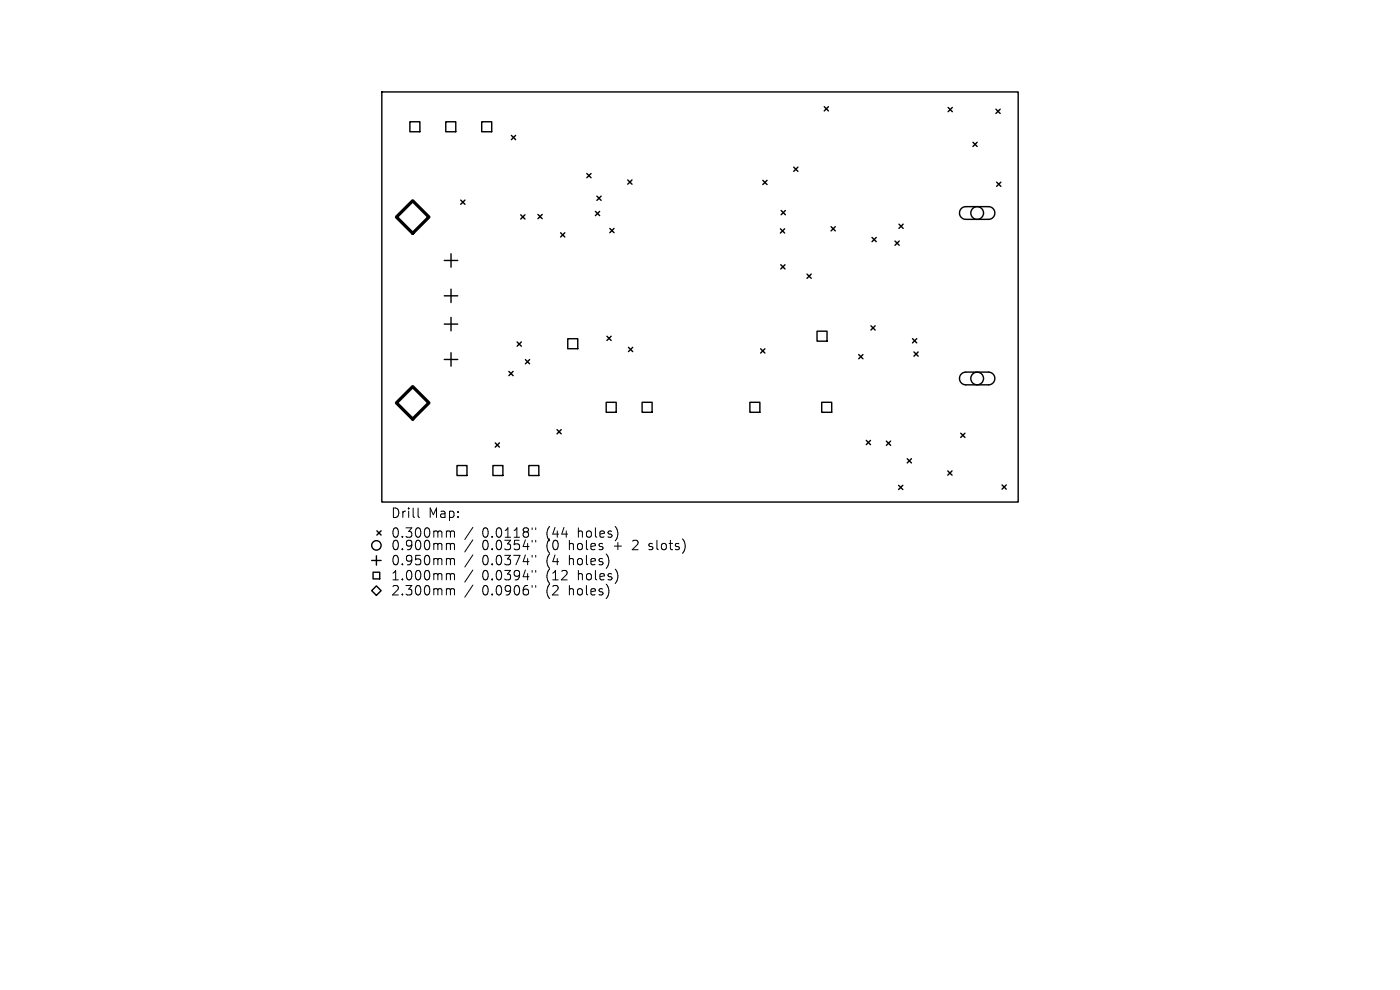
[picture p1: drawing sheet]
<svg xmlns="http://www.w3.org/2000/svg" width="297mm" height="210mm" viewBox="0 0 297 210" stroke-linecap="round" stroke-linejoin="round" font-family="sans-serif">
<defs><g id="words">
<g font-size="2.8">
<text x="82.9" y="110.2">Drill</text>
<text x="90.9" y="110.2">Map:</text>
<text x="82.9" y="114.4">0.300mm</text>
<text x="82.9" y="117">0.900mm</text>
<text x="102.3" y="114.4">0.0118&quot;</text>
<text x="102.3" y="117">0.0354&quot;</text>
<text x="116" y="114.4">(44</text>
<text x="116" y="117">(0</text>
<text x="121" y="117">holes</text>
<text x="122.9" y="114.4">holes)</text>
<text x="130.7" y="117">+</text>
<text x="134.9" y="117">2</text>
<text x="138.5" y="117">slots)</text>
<text x="82.9" y="120.2">0.950mm</text>
<text x="82.9" y="123.4">1.000mm</text>
<text x="102.3" y="120.2">0.0374&quot;</text>
<text x="102.3" y="123.4">0.0394&quot;</text>
<text x="116" y="120.2">(4</text>
<text x="116" y="123.4">(12</text>
<text x="121" y="120.2">holes)</text>
<text x="122.9" y="123.4">holes)</text>
<text x="82.9" y="126.6">2.300mm</text>
<text x="102.3" y="126.6">0.0906&quot;</text>
<text x="116" y="126.6">(2</text>
<text x="121" y="126.6">holes)</text>
</g>
</g></defs>
<g fill="none" stroke="#000" stroke-width=".3">
<path d="M81 19.5h135v87h-135zM87 25.8h2.1v2.2h-2.1zM94.6 25.8h2.1v2.2h-2.1zM102.2 25.8h2.1v2.2h-2.1zM108.5 28.7l.9 .9M109.4 28.7l-.9 .9M124.5 36.8l.9 .9M125.4 36.8l-.9 .9M133.2 38.2l.9 .9M134.1 38.2l-.9 .9M161.8 38.3l.9 .9M162.7 38.3l-.9 .9"/>
<path d="M168.4 35.5l.9 .9M169.3 35.5l-.9 .9M174.9 22.6l.9 .9M175.8 22.6l-.9 .9M201.1 22.8l.9 .9M202 22.8l-.9 .9M206.4 30.2l.9 .9M207.3 30.2l-.9 .9M211.3 23.2l.9 .9M211.4 38.6l.9 .9M212.2 23.2l-.9 .9M212.3 38.6l-.9 .9"/>
<path d="M94.3 55.3h2.8M95.7 53.8v2.9M97.7 42.4l.9 .9M98.6 42.4l-.9 .9M110.5 45.6l.9 .9M111.4 45.6l-.9 .9M114.1 45.5l.9 .9M115 45.5l-.9 .9M118.9 49.4l.9 .9M119.8 49.4l-.9 .9M126.3 44.8l.9 .9M126.6 41.6l.9 .9"/>
<path d="M127.2 44.8l-.9 .9M127.5 41.6l-.9 .9M129.4 48.5l.9 .9M130.3 48.5l-.9 .9M165.6 48.5l.9 .9M165.6 56.2l.9 .9M165.7 44.7l.9 .9M166.5 48.5l-.9 .9M166.5 56.2l-.9 .9M166.6 44.7l-.9 .9M171.2 58.1l.9 .9M172.1 58.1l-.9 .9"/>
<path d="M176.3 48.1l.9 .9M177.2 48.1l-.9 .9M185 50.4l.9 .9M185.9 50.4l-.9 .9M189.9 51.1l.9 .9M190.7 47.5l.9 .9M190.8 51.1l-.9 .9M191.6 47.5l-.9 .9M203.9 44.2l.9-.4h4.9a1.35 1.35 0 0 1 1.4 1.4 1.35 1.35 0 0 1-1.4 1.3h-4.8a1.35 1.35 0 0 1-1.2-.8 1.35 1.35 0 0 1 .2-1.5zM94.3 62.8h2.8M94.3 68.8h2.8M94.3 76.3h2.8"/>
<path d="M95.7 61.3v2.9M95.7 67.3v2.9M95.7 74.8v2.9M108 78.8l.9 .9M108.9 78.8l-.9 .9M109.7 72.5l.9 .9M110.6 72.5l-.9 .9M111.5 76.3l.9 .9M112.4 76.3l-.9 .9M120.4 71.9h2.2v2.1h-2.2zM128.8 71.3l.9 .9M129.7 71.3l-.9 .9"/>
<path d="M133.3 73.7l.9 .9M134.2 73.7l-.9 .9M161.4 74l.9 .9M162.3 74l-.9 .9M173.3 70.3h2.2v2.1h-2.2zM182.2 75.2l.9 .9M183.1 75.2l-.9 .9M184.8 69.1l.9 .9M185.7 69.1l-.9 .9M193.6 71.8l.9 .9M193.9 74.7l.9 .9M194.5 71.8l-.9 .9"/>
<path d="M194.8 74.7l-.9 .9M203.9 79.3l.9-.4h4.9a1.35 1.35 0 0 1 1.4 1.4 1.35 1.35 0 0 1-1.4 1.3h-4.8a1.35 1.35 0 0 1-1.2-.8 1.35 1.35 0 0 1 .2-1.5zM96.9 98.8h2.2v2.1h-2.2zM104.6 98.8h2.1v2.1h-2.1zM105.1 94l.9 .9M106 94l-.9 .9M112.2 98.8h2.1v2.1h-2.1zM118.2 91.1l.9 .9M119.1 91.1l-.9 .9M128.6 85.3h2.1v2.2h-2.1zM136.2 85.3h2.1v2.2h-2.1zM159.1 85.3h2.1v2.2h-2.1z"/>
<path d="M174.3 85.3h2.1v2.2h-2.1zM183.8 93.4l.9 .9M184.7 93.4l-.9 .9M188 93.6l.9 .9M188.9 93.6l-.9 .9M192.5 97.3l.9 .9M193.4 97.3l-.9 .9M201.1 99.9l.9 .9M202 99.9l-.9 .9M203.8 91.9l.9 .9M204.7 91.9l-.9 .9M78.9 118.9h2"/>
<path d="M79.9 117.9v2M80 112.6l.9 .9M80.9 112.6l-.9 .9M190.6 102.9l.9 .9M191.5 102.9l-.9 .9M212.6 102.9l.9 .9M213.5 102.9l-.9 .9M79.1 121.4h1.5v1.4h-1.5zM79.9 124.3l1 1-1 1-1-1z"/>
<circle cx="207.3" cy="45.2" r="1.35"/>
<circle cx="207.3" cy="80.3" r="1.35"/>
<circle cx="79.9" cy="115.7" r="1"/>
</g>
<path d="M87.5 42.6l3.5 3.4-3.5 3.5-3.4-3.5zM87.5 82l3.5 3.5-3.5 3.4-3.4-3.4z" fill="none" stroke="#000" stroke-width=".69"/>
<g fill="none" stroke="#000" stroke-width=".21">
<path d="M88.7 107.8v1.7l.3 .3M95 112.6h.3l.3 .3M95 115.3l.5 .1 .1 .2M95 118.5l.5 .1 .1 .2M95.6 112.9l.2-.3 .5 .1 .1 1.3M95.6 112.9v1.1M95.6 115.6v1M95.6 118.8v1M95.6 115.6l.2-.3 .5 .1 .1 1.2M95.6 118.8l.2-.3 .5 .1 .1 1.2M100.3 111.9l-1.7 2.5M100.3 114.5l-1.7 2.6"/>
<path d="M100.3 117.7l-1.7 2.6M112.9 112v.3M112.9 114.6v.4M112.9 117.8v.4M113.6 112v.3M113.6 114.6v.4M113.6 117.8v.4M137.6 116.5l.2 .1M137.7 115.4v.4M95 121.7l.5 .1 .1 .2M95 124.9h.3l.3 .3M95.6 122v1"/>
<path d="M95.6 125.2v1M95.6 122l.2-.3 .5 .1 .1 1.2M95.6 125.2l.2-.3 .5 .1 .1 1.2M100.3 120.9l-1.7 2.6M100.3 124.1l-1.7 2.6M112.9 121v.4M112.9 124.2v.4M113.6 121v.4M113.6 124.2v.4"/>
</g>
<use href="#words"/>
</svg>
